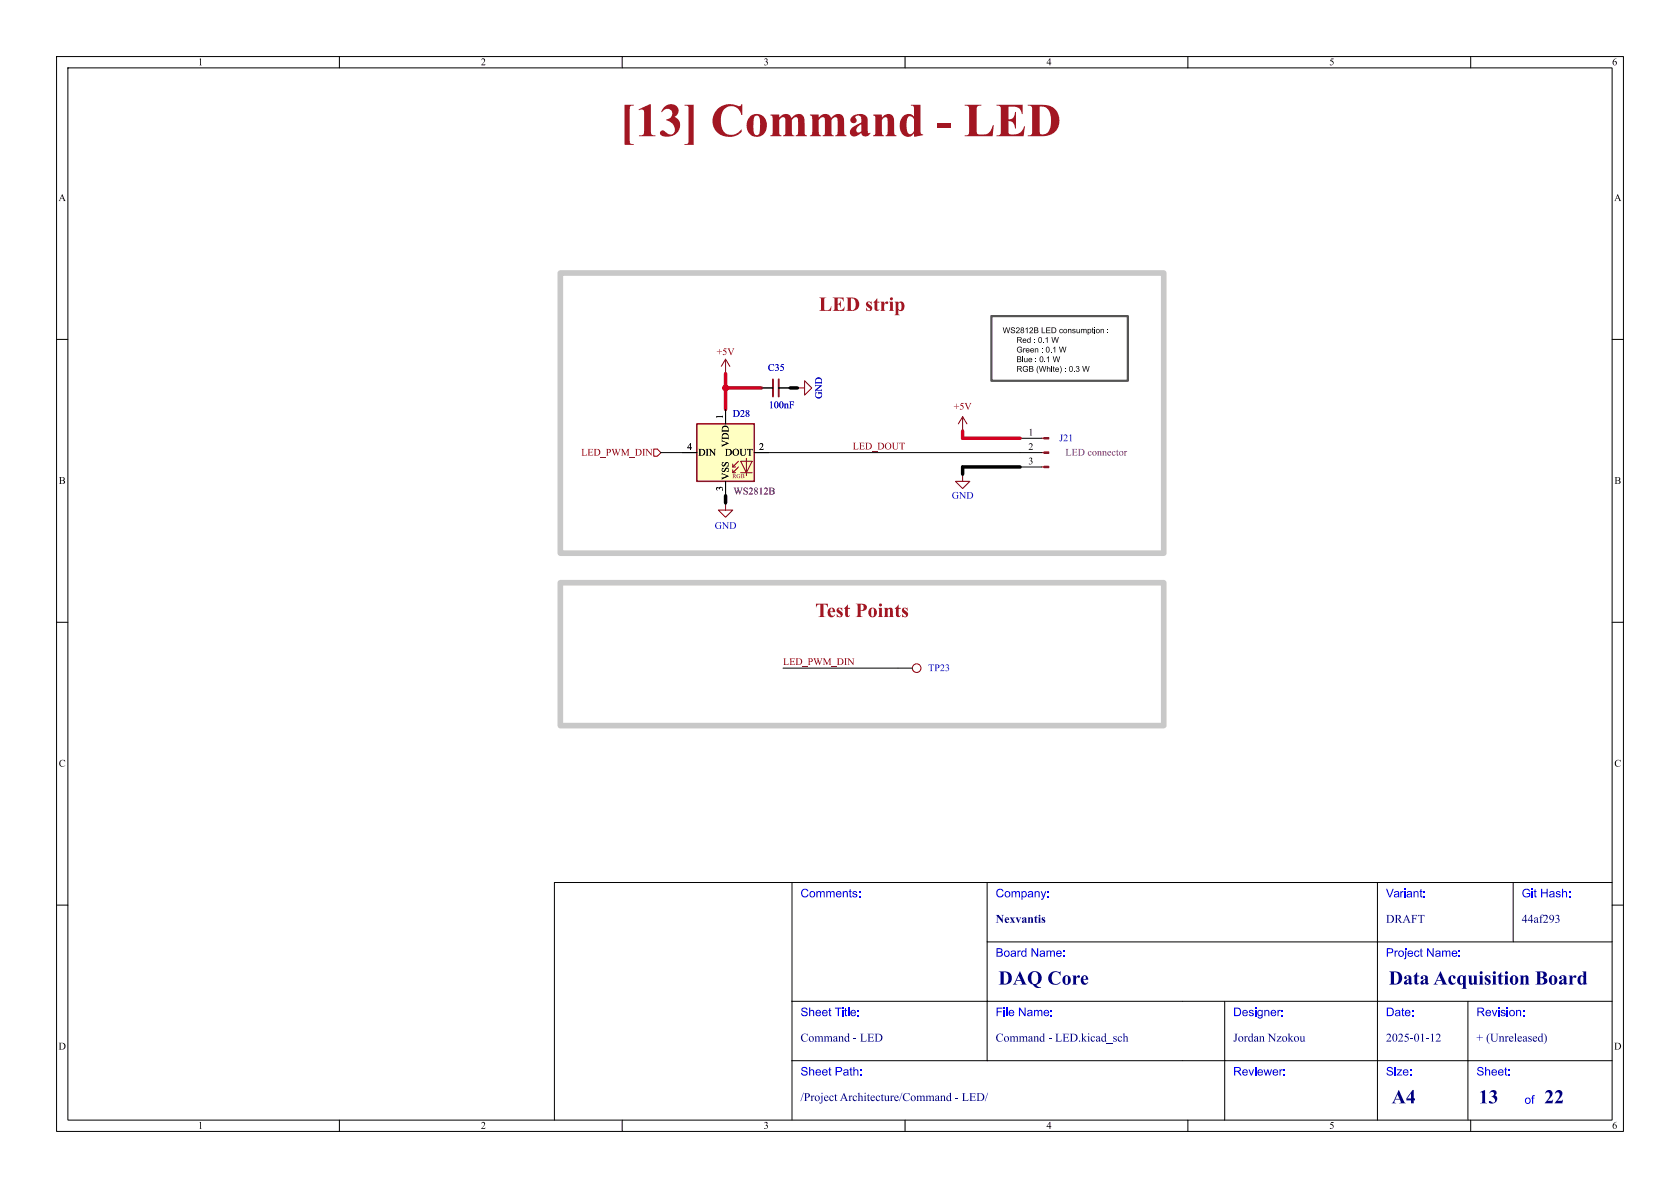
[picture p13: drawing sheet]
<svg xmlns="http://www.w3.org/2000/svg" width="297mm" height="210mm" viewBox="0 0 297 210" stroke-linecap="round" stroke-linejoin="round" font-family="sans-serif">
<defs><g id="words">
<text font-size="8.4" fill="#a21622" x="109.5" y="26.3">[13]Command- LED</text>
<g font-size="3.5" fill="#a21622">
<text x="144.7" y="55.4">LED strip</text>
<text x="144.1" y="110">TestPoints</text>
</g>
<g font-size="3.5" fill="#00007f">
<text x="176.5" y="174.9">DAQ Core</text>
<text x="245.5" y="174.9">DataAcquisitionBoard</text>
<text x="246" y="195.9">A4</text>
<text x="261.4" y="196">13</text>
<text x="273" y="196">22</text>
</g>
<g font-size="2.1" fill="#00f">
<text x="141.5" y="159.2">Comments:</text>
<text x="176" y="159.2">Company:</text>
<text x="245" y="159.2">Variant:</text>
<text x="269" y="159.2">Git Hash:</text>
<text x="176" y="169.7">Board Name:</text>
<text x="245" y="169.7">Project Name:</text>
<text x="141.5" y="180.2">Sheet Title:</text>
<text x="176" y="180.2">File Name:</text>
<text x="218" y="180.2">Designer:</text>
<text x="245" y="180.2">Date:</text>
<text x="261" y="180.2">Revision:</text>
<text x="141.5" y="190.7">Sheet Path:</text>
<text x="218" y="190.7">Reviewer:</text>
<text x="245" y="190.7">Size:</text>
<text x="261" y="190.7">Sheet:</text>
<text x="269.5" y="195.7">of</text>
</g>
<g font-size="2.1" fill="#00007f">
<text x="176" y="163.7">Nexvantis</text>
<text x="245" y="163.7">DRAFT</text>
<text x="269" y="163.7">44af293</text>
<text x="141.5" y="184.7">Command- LED</text>
<text x="176" y="184.7">Command- LED.kicad_sch</text>
<text x="218" y="184.7">JordanNzokou</text>
<text x="245" y="184.7">2025-01-12</text>
<text x="261" y="184.7">+ (Unreleased)</text>
<text x="141.5" y="195.2">/ProjectArchitecture/CommandLED/</text>
</g>
<g font-size="1.8">
<text x="35" y="12">1</text>
<text x="85" y="12">2</text>
<text x="135" y="12">3</text>
<text x="185" y="12">4</text>
<text x="235" y="12">5</text>
<text x="285" y="12">6</text>
<text x="10.3" y="36">A</text>
<text x="285.3" y="36">A</text>
<text x="128" y="74.1" transform="rotate(-90 128 74.1)">1</text>
<text x="181.8" y="77.2">1</text>
<text x="121.5" y="79.8">4</text>
<text x="123.4" y="81">DIN</text>
<text x="128.2" y="81">DOUT</text>
<text x="129.3" y="79" transform="rotate(-90 129.3 79)">VDD</text>
<text x="134.2" y="79.8">2</text>
<text x="181.8" y="79.8">2</text>
<text x="181.8" y="82.3">3</text>
<text x="10.4" y="86">B</text>
<text x="128" y="86.8" transform="rotate(-90 128 86.8)">3</text>
<text x="129.3" y="84.8" transform="rotate(-90 129.3 84.8)">VSS</text>
<text x="285.4" y="86">B</text>
<text x="10.4" y="136">C</text>
<text x="285.4" y="136">C</text>
<text x="10.3" y="186">D</text>
<text x="285.3" y="186">D</text>
<text x="35" y="200">1</text>
<text x="85" y="200">2</text>
<text x="135" y="200">3</text>
<text x="185" y="200">4</text>
<text x="235" y="200">5</text>
<text x="285" y="200">6</text>
</g>
<g font-size="1.8" fill="#840000">
<text x="126.7" y="63.2">+5V</text>
<text x="168.6" y="72.9">+5V</text>
<text x="102.7" y="81">LED_PWM_DIN</text>
<text x="150.7" y="79.7">LED_DOUT</text>
<text x="138.4" y="117.8">LED_PWM_DIN</text>
</g>
<g font-size="1.8" fill="#0000c2">
<text x="135.8" y="66">C35</text>
<text x="145.8" y="70.5" transform="rotate(-90 145.8 70.5)">GND</text>
<text x="129.5" y="74.1">D28</text>
<text x="135.9" y="72.6">100nF</text>
<text x="187.3" y="78.5">J21</text>
<text x="168.3" y="88.6">GND</text>
<text x="126.3" y="94">GND</text>
<text x="164.1" y="119.1">TP23</text>
</g>
<g font-size="1.8" fill="#840084">
<text x="188.3" y="81">LED connector</text>
<text x="129.6" y="87.9">WS2812B</text>
</g>
<g font-size="1.4">
<text x="182.7" y="61.2">: 0.1 W</text>
<text x="182.9" y="64.6">: 0.1 W</text>
<text x="184" y="62.9">: 0.1 W</text>
</g>
<text font-size="1.1" fill="#840000" x="129.5" y="84.8">RGB</text>
</g></defs>
<g fill="none" stroke="#000" stroke-width=".18">
<path d="M10 10h277v190h-277zM12 12h273v186h-273zM60 10v2M110 10v2M160 10v2M210 10v2M260 10v2M10 60h2M285 60h2M10 110h2M285 110h2M140 156v42"/>
<path d="M174.5 156v31.5M243.5 156v42M267.5 156v10.5M285 156h-187v42M10 160h2M140 177h145M174.5 166.5h110.5M216.5 177v21M259.5 177v21M285 160h2M60 198v2M110 198v2"/>
<path d="M140 187.5h145M160 198v2M210 198v2M260 198v2"/>
</g>
<path d="M175.3 55.9h24.1v11.4h-24.1z" fill="#fff"/>
<g fill="none" stroke="#840000" stroke-width=".18">
<path d="M141 68.6h1.2v-1.3l1.3 1.3-1.3 1.3v-1.3M184.1 77.5h.5M128.3 88.9v1.3h-1.3l1.3 1.2 1.2-1.2h-1.2M170.2 83.8v1.3h-1.3l1.3 1.3 1.2-1.3h-1.2M184.1 80h.5M184.1 82.6h.5"/>
<circle cx="162.1" cy="118.1" r=".76"/>
</g>
<path d="M134.6 68.6h2.1M137.7 68.6h2M141 68.6h.1M180.3 77.5h3.8M128.3 88.9h.1M170.2 83.8h.1M180.3 80h3.8M180.3 82.6h3.8M158.7 118.1h2.6" fill="none" stroke="#000" stroke-width=".18"/>
<g fill="#840000" stroke="#840000" stroke-width=".18">
<path d="M184.6 77.3h.8v.3h-.8z"/>
<path d="M184.6 79.9h.8v.2h-.8z"/>
<path d="M184.6 82.4h.8v.3h-.8z"/>
</g>
<path d="M136.7 67.1v3" fill="none" stroke="#840000" stroke-width=".3"/>
<path d="M137.7 67.1v3" fill="none" stroke="#840000" stroke-width=".33"/>
<path d="M123.2 74.9h10.1v10.2h-10.1z" fill="#ffffc2"/>
<g fill="none" stroke="#840000" stroke-width=".18">
<path d="M115.6 79.4h.6l.6 .6-.6 .6h-.6zM128.3 63.5l-.8 1.3M128.3 63.5l.7 1.3M128.3 63.5v2.5M170.2 73.7l-.8 1.2M170.2 73.7l.7 1.2M170.2 73.7v2.5M129.5 82.6h.5M129.5 83.6h.5M130.6 81.5l-1.1 1.1v-.6M130.6 82.6l-1.1 1v-.5M130.9 81.5h2.1l-1 2.1z"/>
<path d="M130.9 83.6h2.1M132 81v3.1"/>
</g>
<path d="M123.2 74.9h10.1v10.2h-10.1z" fill="none" stroke="#840000" stroke-width=".25"/>
<path d="M128.3 66h.1M128.3 72.4v2.5M134.6 68.6h2.1M137.7 68.6h2M141 68.6h.1M170.2 76.2h.1M116.8 80h6.4M128.3 85.1v2.5M133.3 80h47M138.4 118.1h20.3" fill="none" stroke="#000" stroke-width=".18"/>
<path d="M128.3 66v6.4M128.3 68.6h6.3M170.2 76.2v1.3h10.1" fill="none" stroke="#d40020" stroke-width=".61"/>
<path d="M139.7 68.6h1.3M128.3 87.6v1.3M180.3 82.6h-10.1v1.2" fill="none" stroke="#000" stroke-width=".61"/>
<path d="M175.3 55.9h24.1v11.4h-24.1z" fill="none" stroke="#484848" stroke-width=".38"/>
<g fill="#000">
<path d="M177.3 57.9h.1l.2 .9 .3-.9h.1l.2 .9 .3-.9h.1l-.3 1h-.1l-.3-.9-.2 .9h-.2zM178.8 58l.4-.1a.16 .16 0 0 1 .2 .1 .16 .16 0 0 1-.1 .2 .21 .21 0 0 0-.2-.3 .21 .21 0 0 0-.1 .4h.1a.34 .34 0 0 1 .3 .5 .34 .34 0 0 1-.5 .1l-.2-.3h.1a.24 .24 0 0 0 .3 .2 .24 .24 0 0 0 .1-.3l-.4-.2zM179.7 57.9a.36 .36 0 0 1 .6 .2 .36 .36 0 0 1-.3 .5l-.2 .2h.5v.1h-.7l.4-.5a.22 .22 0 0 0 .2-.2 .22 .22 0 0 0-.2-.2 .22 .22 0 0 0-.3 .2h-.1zM179.8 59.6h.5a.28 .28 0 0 1 .3 .2 .28 .28 0 0 1-.3 .3l.4 .5h-.2l-.4-.4h-.2v.4h-.1v-.6h.6l.1-.1-.1-.2h-.5v.3h-.1zM180.5 57.9a.27 .27 0 0 1 .4 0 .27 .27 0 0 1 0 .4 .32 .32 0 0 1 0 .6 .32 .32 0 0 1-.5-.3h.1a.21 .21 0 0 0 .3 .2 .21 .21 0 0 0 .1-.4 .21 .21 0 0 0-.4 .1l-.1 .1 .2-.3-.2-.2h.2a.17 .17 0 0 0 .2 .2 .17 .17 0 0 0 0-.3 .17 .17 0 0 0-.2 .1h-.2zM180.9 60l.3-.1 .2 .2 .1 .2h-.6l.1 .2 .5-.1a.35 .35 0 0 1-.5 .2 .35 .35 0 0 1-.2-.4h.5l-.2-.2-.3 .2zM181.3 58.1l.4-.2v1h-.2v-.8l-.2 .1zM182.1 57.9a.36 .36 0 0 1 .5 .2 .36 .36 0 0 1-.3 .5l-.2 .2h.5v.1h-.6l.3-.5a.22 .22 0 0 0 .2-.2 .22 .22 0 0 0-.2-.2 .22 .22 0 0 0-.2 .2h-.1zM182.8 57.9l.7 .1-.1 .4 .2 .2-.1 .2-.7 .1v-.1h.5l.1-.2-.1-.2h-.4v.4h-.1v-.5h.5l.1-.1-.1-.2h-.4v.3h-.1zM183.7 59.6h.1a.51 .51 0 0 1 .4 .5 .51 .51 0 0 1-.5 .5l-.1-.4-.1-.1h.2a.26 .26 0 0 0 0 .3 .26 .26 0 0 0 .4 0 .26 .26 0 0 0 0-.3 .26 .26 0 0 0 0-.3 .26 .26 0 0 0-.4 0 .26 .26 0 0 0 0 .3h-.2l.1-.1zM184.2 57.9h.1v.9h.5v.1h-.6zM185 57.9h.7v.1h-.6v.3h.6v.1h-.6v.4h.6v.1h-.7z"/>
<path d="M185.9 57.9h.4a.51 .51 0 0 1 .4 .5 .51 .51 0 0 1-.4 .5h-.4v-.1h.4a.39 .39 0 0 0 .3-.4 .39 .39 0 0 0-.4-.4h-.2v.8h-.1zM187.4 58.2h.4l.1 .2h-.1a.21 .21 0 0 0-.3 0 .21 .21 0 0 0 0 .3 .21 .21 0 0 0 .3-.1h.1a.36 .36 0 0 1-.6 .2 .36 .36 0 0 1 .1-.6zM188.1 58.2a.37 .37 0 0 1 .6 .1 .37 .37 0 0 1-.2 .5 .37 .37 0 0 1-.5-.3h.1a.24 .24 0 0 0 .3 .2 .24 .24 0 0 0 .1-.4 .24 .24 0 0 0-.4 .1v.1h-.1zM188.8 58.2l.1 .1 .3-.2 .2 .1v.7h-.1v-.5l-.2-.2-.2 .2v.5h-.1zM189.6 58.2h.4l.1 .1-.1 .1a.14 .14 0 0 0-.2-.2 .14 .14 0 0 0 0 .2h.1a.27 .27 0 0 1 .2 .3 .27 .27 0 0 1-.2 .3 .27 .27 0 0 1-.3-.2l-.1-.1h.2a.16 .16 0 0 0 .2 .2 .16 .16 0 0 0 .1-.3l-.4-.1zM190.3 58.2h.1v.5l.2 .1 .2-.1v-.5h.1v.7l-.1-.1-.2 .1-.2-.1zM191.1 58.2l.1 .1 .2-.2 .2 .2 .4-.1 .1 .7h-.1v-.5l-.2-.2-.1 .2v.5h-.2v-.5l-.1-.2-.2 .2v.5h-.1zM192.3 58.2l.1 .1a.34 .34 0 0 1 .5 .2 .34 .34 0 0 1-.5 .3v.4h-.1v-.7h.1a.24 .24 0 0 0 .3 .3 .25 .25 0 0 0 .1-.5h-.3l-.2 .2zM193.1 58l.1-.1v.3h.1l-.1 .1v.4l.2 .2-.3-.1v-.5h-.1zM193.5 57.9h.1v.1h-.1zM193.5 58.2h.1v.7h-.1zM193.9 58.2a.37 .37 0 0 1 .5 .1 .37 .37 0 0 1-.2 .5 .37 .37 0 0 1-.5-.3h.2a.24 .24 0 0 0 .3 .2 .24 .24 0 0 0 .1-.4 .24 .24 0 0 0-.4 .1v.1h-.2z"/>
<path d="M194.6 58.2l.1 .1 .2-.2 .2 .1 .1 .7h-.2v-.5l-.1-.2-.2 .2v.5h-.1zM195.8 58.2h.1v.1h-.1zM195.8 58.8h.1v.1h-.1zM179.8 63l.7 .1-.1 .4 .2 .2-.1 .2-.7 .1v-.1h.5l.1-.2-.1-.1-.4-.1v.4h-.1v-.5h.5l.1-.1-.1-.2h-.4v.3h-.1zM179.9 61.4l.5-.1 .3 .2v.1h-.1a.39 .39 0 0 0-.6 0 .39 .39 0 0 0 0 .6 .39 .39 0 0 0 .6-.1v-.2h-.3v-.1h.4v.4a.55 .55 0 0 1-.8 0 .55 .55 0 0 1 0-.8zM179.8 64.7h.5a.28 .28 0 0 1 .3 .2 .28 .28 0 0 1-.3 .4l.4 .4h-.2l-.4-.4h-.2v.4h-.1v-.5l.6-.1 .1-.1-.1-.2h-.5v.4h-.1zM180.7 63h.2v1h-.2zM180.9 61.6l.1 .1 .3-.1-.3 .2v.5h-.1zM180.9 64.8l.5-.1 .3 .2v.1h-.1a.39 .39 0 0 0-.6 0 .39 .39 0 0 0 0 .6 .39 .39 0 0 0 .6-.1v-.2h-.3v-.1h.4v.4a.55 .55 0 0 1-.7 0 .55 .55 0 0 1-.1-.8zM181.1 63.3h.1v.5l.1 .1 .2-.1v-.5h.2v.7l-.2-.1-.2 .1-.2-.1zM181.4 61.7l.3-.1 .3 .2v.2h-.5l.1 .2 .4-.1a.35 .35 0 0 1-.4 .2 .35 .35 0 0 1-.3-.4h.6l-.2-.2-.4 .2zM181.7 59.9l.2-.1 .2 .1v-.3h.1v1h-.5l-.1-.3 .1-.1a.24 .24 0 0 0 .3 .3 .24 .24 0 0 0 .1-.4l-.3-.1-.1 .2h-.1z"/>
<path d="M181.9 63.4l.3-.1 .3 .2v.2h-.6l.1 .2 .5-.1a.35 .35 0 0 1-.5 .2 .35 .35 0 0 1-.2-.4h.6l-.3-.2-.3 .2zM181.9 64.7l.7 .1-.1 .4 .2 .2-.1 .3h-.7v-.1h.6l.1-.2-.1-.1h-.4v.3h-.2v-.5h.5l.1-.1-.1-.2h-.3v.3h-.2zM182.2 61.7l.3-.1 .3 .2v.2h-.6l.2 .2 .4-.1a.35 .35 0 0 1-.4 .2 .35 .35 0 0 1-.3-.4h.6l-.2-.2-.4 .2zM183 61.6l.1 .1 .2-.1h.2l.1 .7h-.2v-.5l-.1-.1-.2 .1v.5h-.1zM183.5 64.7h.1l-.2 .8 .2 .5-.3-.6zM183.7 64.7h.1l.2 .9 .2-.9h.2l.2 .9 .2-.9h.2l-.3 1h-.1l-.3-.9-.2 .9h-.2zM183.9 63.1l.1-.1a.51 .51 0 0 1 .4 .5 .51 .51 0 0 1-.4 .5l-.2-.3v-.2h.1a.26 .26 0 0 0 0 .4 .26 .26 0 0 0 .4 0 .26 .26 0 0 0 0-.4 .26 .26 0 0 0 0-.3 .26 .26 0 0 0-.4 0 .26 .26 0 0 0 0 .3h-.1v-.1zM185.1 64.7h.1v.4l.2-.1 .3 .1v.6h-.1v-.5l-.2-.1-.2 .1v.5h-.1zM184.8 59.8l.4-.2v1h-.1v-.8l-.3 .2zM185 61.3h.2a.51 .51 0 0 1 .4 .5 .51 .51 0 0 1-.5 .5l-.2-.4v-.1h.1a.26 .26 0 0 0 0 .4 .26 .26 0 0 0 .4 0 .26 .26 0 0 0 0-.4 .26 .26 0 0 0 0-.3 .26 .26 0 0 0-.4 0 .26 .26 0 0 0 0 .3h-.1v-.1zM185.1 63.2l.3-.2v1h-.1v-.8l-.2 .2zM185.9 65h.1v.7h-.1z"/>
<path d="M185.9 59.6h.1l.2 .9 .3-.9h.1l.2 .9 .3-.9h.1l-.3 1h-.1l-.3-.9-.2 .9h-.2zM186.1 63h.2l.2 .9 .2-.9h.2l.2 .9 .2-.9h.1l-.3 1h-.1l-.2-.9-.3 .9h-.1zM186.2 64.8l.1-.1v.3h.2l-.2 .1v.4l.2 .2h-.3v-.6h-.1zM186.2 61.5l.3-.2v1h-.1v-.8l-.2 .2zM186.6 65.1l.4-.1 .2 .2v.2h-.5l.1 .2 .4-.1a.35 .35 0 0 1-.4 .2 .35 .35 0 0 1-.3-.4h.6l-.2-.2-.4 .2zM187.4 64.7l.3 .5-.2 .8h-.1l.2-.8zM187.2 61.3h.2l.2 .9 .2-.9h.2l.2 .9 .2-.9h.1l-.2 1h-.2l-.2-.9-.3 .9h-.1zM188.3 65h.1v.1h-.1zM188.3 65.6h.1v.1h-.1zM189.1 64.8l.2-.1a.51 .51 0 0 1 .4 .5 .51 .51 0 0 1-.5 .5l-.2-.4v-.1h.1a.26 .26 0 0 0 .1 .4 .26 .26 0 0 0 .3 0 .26 .26 0 0 0 0-.4 .26 .26 0 0 0 0-.3 .26 .26 0 0 0-.3 0 .26 .26 0 0 0-.1 .3h-.1v-.1zM189.9 65.6h.1v.1h-.1zM190.3 64.8a.27 .27 0 0 1 .4 0 .27 .27 0 0 1 0 .4 .32 .32 0 0 1 0 .5 .32 .32 0 0 1-.5-.2l.1-.1a.21 .21 0 0 0 .2 .2 .21 .21 0 0 0 .2-.2 .21 .21 0 0 0-.3-.2v-.1a.18 .18 0 0 0 .3-.1 .18 .18 0 0 0-.2-.2 .18 .18 0 0 0-.2 .2h-.1z"/>
<path d="M191.3 64.7h.2l.2 .9 .2-.9h.2l.2 .9 .2-.9h.1l-.2 1h-.2l-.2-.9-.3 .9h-.1z"/>
</g>
<path d="M99.1 48.3h106.6v49.5h-106.6zM99.1 103h106.6v25.3h-106.6z" fill="none" stroke="#c8c8c8" stroke-width="1"/>
<circle cx="128.3" cy="68.6" r=".52" fill="#d40020" stroke="#d40020" stroke-width=".18"/>
<use href="#words"/>
</svg>
